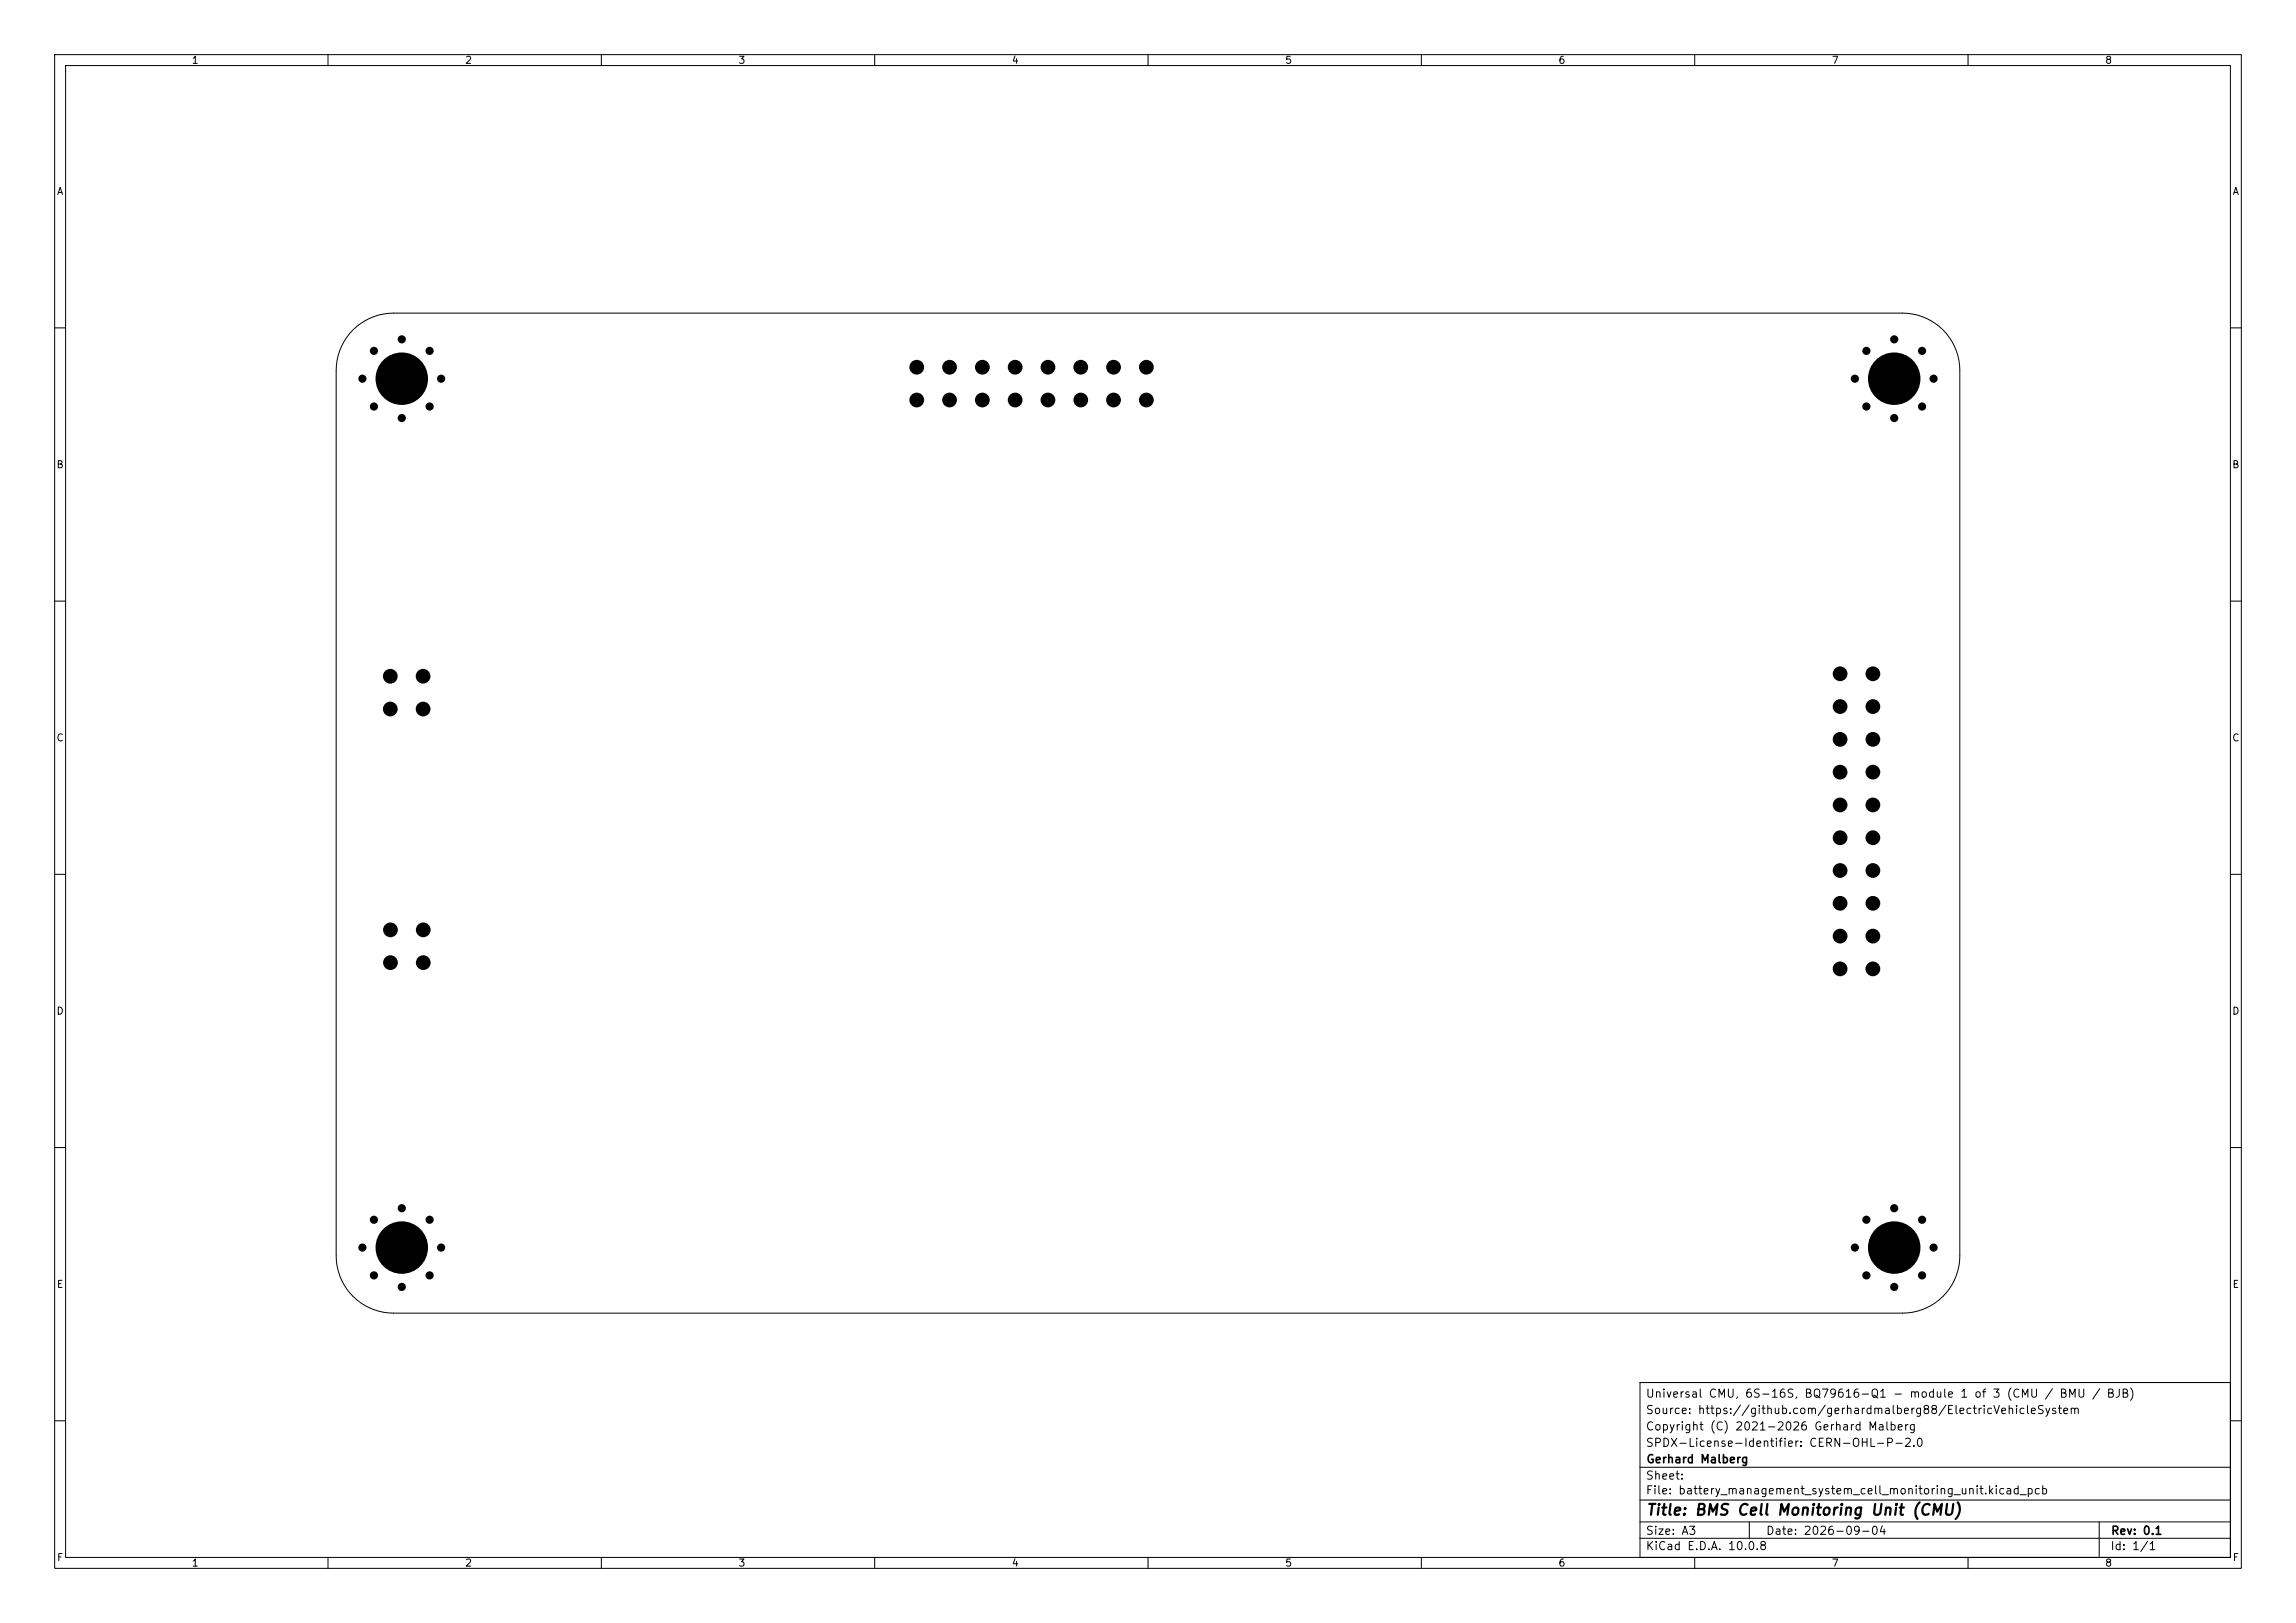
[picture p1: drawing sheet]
<svg xmlns="http://www.w3.org/2000/svg" width="420mm" height="297mm" viewBox="0 0 420 297" stroke-linecap="round" stroke-linejoin="round" font-family="sans-serif">
<defs><g id="words">
<text font-size="2" x="301" y="277.8">Title: BMS Cell Monitoring Unit (CMU)</text>
<g font-size="1.5">
<text x="300.9" y="256.1">Universal CMU, 6S-16S, BQ79616-Q1 - module 1 of 3 (CMU / BMU / BJB)</text>
<text x="300.9" y="262.1">Copyright (C) 2021-2026 Gerhard Malberg</text>
<text x="300.9" y="259.1">Source: https://github.com/gerhardmalberg88/ElectricVehicleSystem</text>
<text x="300.9" y="265.1">SPDX-License-Identifier: CERN-OHL-P-2.0</text>
<text x="301" y="268.1">Gerhard Malberg</text>
<text x="300.9" y="273.8">File: battery_management_system_cell_monitoring_unit.kicad_pcb</text>
<text x="300.9" y="271.1">Sheet:</text>
<text x="300.9" y="281.2">Size: A3</text>
<text x="322.9" y="281.2">Date: 2026-09-04</text>
<text x="386" y="281.2">Rev: 0.1</text>
<text x="300.9" y="284">KiCad E.D.A. 10.0.8</text>
<text x="385.9" y="284">Id: 1/1</text>
</g>
<g font-size="1.3">
<text x="35" y="12">1</text>
<text x="85" y="12">2</text>
<text x="135" y="12">3</text>
<text x="185" y="12">4</text>
<text x="235" y="12">5</text>
<text x="285" y="12">6</text>
<text x="335" y="12">7</text>
<text x="385" y="12">8</text>
<text x="10.3" y="36">A</text>
<text x="408.3" y="36">A</text>
<text x="10.2" y="86">B</text>
<text x="408.2" y="86">B</text>
<text x="10.2" y="136">C</text>
<text x="408.2" y="136">C</text>
<text x="10.2" y="186">D</text>
<text x="408.2" y="186">D</text>
<text x="10.3" y="236">E</text>
<text x="408.3" y="236">E</text>
<text x="10.3" y="286">F</text>
<text x="35" y="287">1</text>
<text x="85" y="287">2</text>
<text x="135" y="287">3</text>
<text x="185" y="287">4</text>
<text x="235" y="287">5</text>
<text x="285" y="287">6</text>
<text x="335" y="287">7</text>
<text x="385" y="287">8</text>
<text x="408.3" y="286">F</text>
</g>
</g></defs>
<g fill="none" stroke="#000" stroke-width=".18">
<path d="M10 10h400v277h-400zM12 12h396v273h-396zM60 10v2M110 10v2M160 10v2M210 10v2M260 10v2M310 10v2M360 10v2M10 60h2M64.6 60.4a10.5 10.5 0 0 1 7.4-3.1h276a10.5 10.5 0 0 1 10.5 10.5v162a10.5 10.5 0 0 1-10.5 10.5h-276a10.5 10.5 0 0 1-10.5-10.5v-162a10.5 10.5 0 0 1 3.1-7.4zM408 60h2"/>
<path d="M10 110h2M408 110h2M10 160h2M408 160h2M10 210h2M408 210h2M300 253h108v32h-108zM10 260h2M300 278.5h108M300 274.5h108M300 268.5h108M320 278.5v3"/>
<path d="M384 278.5v6.5M408 260h2M60 285v2M110 285v2M160 285v2M210 285v2M260 285v2M300 281.5h108M310 285v2M360 285v2"/>
</g>
<g fill="#000">
<circle cx="66.3" cy="69.3" r=".75"/>
<circle cx="68.4" cy="64.2" r=".75"/>
<circle cx="68.4" cy="74.4" r=".75"/>
<circle cx="73.5" cy="69.3" r="4.8"/>
<circle cx="73.5" cy="76.5" r=".75"/>
<circle cx="73.5" cy="62.1" r=".75"/>
<circle cx="78.6" cy="64.2" r=".75"/>
<circle cx="78.6" cy="74.4" r=".75"/>
<circle cx="80.7" cy="69.3" r=".75"/>
<circle cx="167.7" cy="67.2" r="1.35"/>
<circle cx="167.7" cy="73.2" r="1.35"/>
<circle cx="173.7" cy="67.2" r="1.35"/>
<circle cx="173.7" cy="73.2" r="1.35"/>
<circle cx="179.7" cy="67.2" r="1.35"/>
<circle cx="179.7" cy="73.2" r="1.35"/>
<circle cx="185.7" cy="67.2" r="1.35"/>
<circle cx="185.7" cy="73.2" r="1.35"/>
<circle cx="191.7" cy="67.2" r="1.35"/>
<circle cx="191.7" cy="73.2" r="1.35"/>
<circle cx="197.7" cy="67.2" r="1.35"/>
<circle cx="197.7" cy="73.2" r="1.35"/>
<circle cx="203.7" cy="67.2" r="1.35"/>
<circle cx="203.7" cy="73.2" r="1.35"/>
<circle cx="209.7" cy="67.2" r="1.35"/>
<circle cx="209.7" cy="73.2" r="1.35"/>
<circle cx="339.3" cy="69.3" r=".75"/>
<circle cx="341.4" cy="64.2" r=".75"/>
<circle cx="341.4" cy="74.4" r=".75"/>
<circle cx="346.5" cy="69.3" r="4.8"/>
<circle cx="346.5" cy="76.5" r=".75"/>
<circle cx="346.5" cy="62.1" r=".75"/>
<circle cx="351.6" cy="64.2" r=".75"/>
<circle cx="351.6" cy="74.4" r=".75"/>
<circle cx="353.7" cy="69.3" r=".75"/>
<circle cx="71.4" cy="129.8" r="1.35"/>
<circle cx="71.4" cy="123.8" r="1.35"/>
<circle cx="77.4" cy="129.8" r="1.35"/>
<circle cx="77.4" cy="123.8" r="1.35"/>
<circle cx="336.6" cy="135.3" r="1.35"/>
<circle cx="336.6" cy="123.3" r="1.35"/>
<circle cx="336.6" cy="129.3" r="1.35"/>
<circle cx="342.6" cy="135.3" r="1.35"/>
<circle cx="342.6" cy="123.3" r="1.35"/>
<circle cx="342.6" cy="129.3" r="1.35"/>
<circle cx="336.6" cy="153.3" r="1.35"/>
<circle cx="336.6" cy="147.3" r="1.35"/>
<circle cx="336.6" cy="159.3" r="1.35"/>
<circle cx="336.6" cy="141.3" r="1.35"/>
<circle cx="342.6" cy="147.3" r="1.35"/>
<circle cx="342.6" cy="153.3" r="1.35"/>
<circle cx="342.6" cy="159.3" r="1.35"/>
<circle cx="342.6" cy="141.3" r="1.35"/>
<circle cx="71.4" cy="176.2" r="1.35"/>
<circle cx="71.4" cy="170.2" r="1.35"/>
<circle cx="77.4" cy="176.2" r="1.35"/>
<circle cx="77.4" cy="170.2" r="1.35"/>
<circle cx="336.6" cy="165.3" r="1.35"/>
<circle cx="336.6" cy="171.3" r="1.35"/>
<circle cx="336.6" cy="177.3" r="1.35"/>
<circle cx="342.6" cy="165.3" r="1.35"/>
<circle cx="342.6" cy="171.3" r="1.35"/>
<circle cx="342.6" cy="177.3" r="1.35"/>
<circle cx="66.3" cy="228.3" r=".75"/>
<circle cx="68.4" cy="223.2" r=".75"/>
<circle cx="68.4" cy="233.4" r=".75"/>
<circle cx="73.5" cy="228.3" r="4.8"/>
<circle cx="73.5" cy="235.5" r=".75"/>
<circle cx="73.5" cy="221.1" r=".75"/>
<circle cx="78.6" cy="223.2" r=".75"/>
<circle cx="78.6" cy="233.4" r=".75"/>
<circle cx="80.7" cy="228.3" r=".75"/>
<circle cx="339.3" cy="228.3" r=".75"/>
<circle cx="341.4" cy="223.2" r=".75"/>
<circle cx="341.4" cy="233.4" r=".75"/>
<circle cx="346.5" cy="228.3" r="4.8"/>
<circle cx="346.5" cy="235.5" r=".75"/>
<circle cx="346.5" cy="221.1" r=".75"/>
<circle cx="351.6" cy="223.2" r=".75"/>
<circle cx="351.6" cy="233.4" r=".75"/>
<circle cx="353.7" cy="228.3" r=".75"/>
</g>
<use href="#words"/>
</svg>
